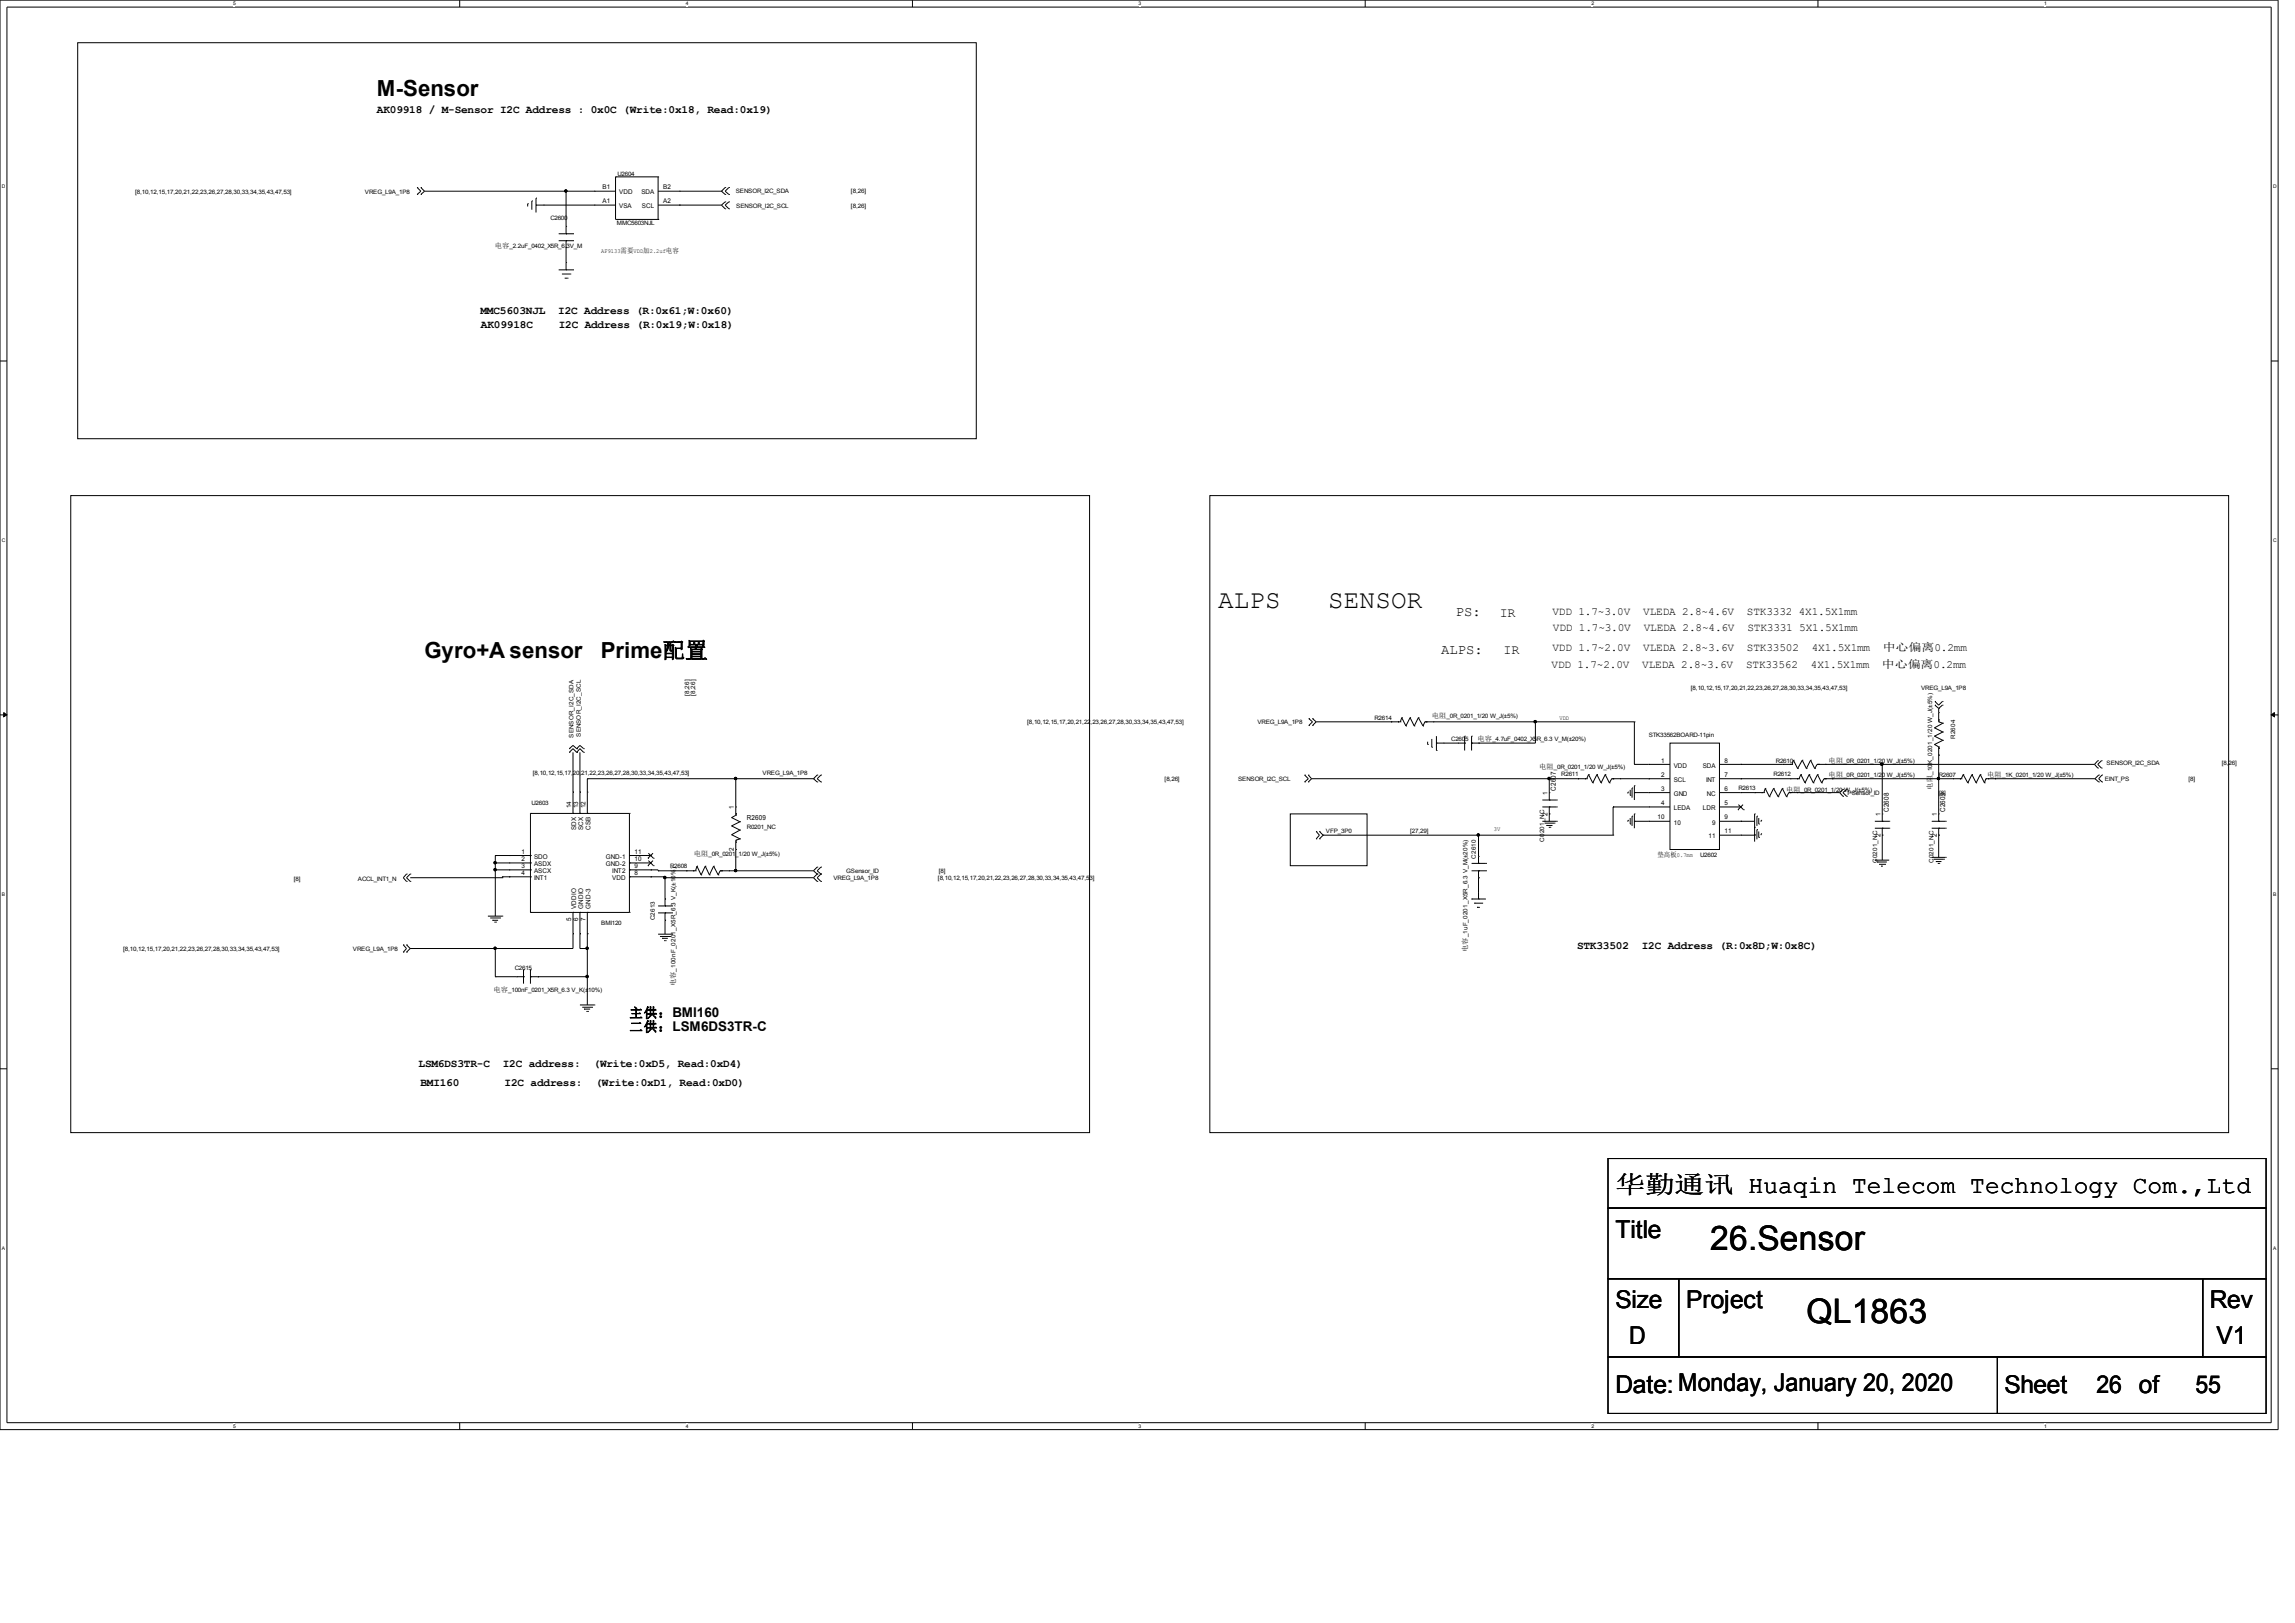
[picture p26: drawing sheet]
<svg xmlns="http://www.w3.org/2000/svg" width="420mm" height="297mm" viewBox="0 0 420 297" stroke-linecap="round" stroke-linejoin="round" font-family="sans-serif">
<defs><g id="words">
<g font-size="6.2">
<text x="313.1" y="228.8">26.Sensor</text>
<text x="330.7" y="242.1">QL1863</text>
</g>
<g font-size="4.7">
<text x="223" y="111.4">ALPS</text>
<text x="243.2" y="111.4">SENSOR</text>
</g>
<g font-size="4.5">
<text x="295.7" y="218.3">华勤通讯 Huaqin Telecom Technology Com.,Ltd</text>
<text x="295.7" y="226.5">Title</text>
<text x="295.7" y="239.5">Size</text>
<text x="308.7" y="239.5">Project</text>
<text x="404.5" y="239.5">Rev</text>
<text x="298.3" y="245.9">D</text>
<text x="405.8" y="245.9">V1</text>
<text x="295.7" y="255">Date: Monday, January 20, 2020</text>
<text x="366.9" y="255">Sheet</text>
<text x="383.8" y="255">26 of</text>
<text x="401.9" y="255">55</text>
</g>
<g font-size="4.1">
<text x="69" y="17.6">M-Sensor</text>
<text x="77.7" y="120.4">Gyro+A sensor</text>
<text x="110" y="120.4">Prime配置</text>
</g>
<g font-size="2.5">
<text x="266.5" y="112.7">PS:</text>
<text x="274.6" y="112.9">IR</text>
<text x="263.8" y="119.7">ALPS:</text>
<text x="275.3" y="119.7">IR</text>
<text x="115.2" y="186.2">主供：BMI160</text>
<text x="115.2" y="188.8">二供：LSM6DS3TR-C</text>
</g>
<g font-size="2">
<text x="69" y="20.6">AK09918 / M-Sensor I2C Address : 0x0C (Write:0x18, Read:0x19)</text>
<text x="88" y="57.4">MMC5603NJL</text>
<text x="88.1" y="60">AK09918C</text>
<text x="102.2" y="57.4">I2C Address (R:0x61;W:0x60)</text>
<text x="102.3" y="60">I2C Address (R:0x19;W:0x18)</text>
<text x="284.2" y="112.6">VDD 1.7~3.0V</text>
<text x="300.8" y="112.6">VLEDA 2.8~4.6V</text>
<text x="319.8" y="112.6">STK3332 4X1.5X1mm</text>
<text x="284.2" y="119.2">VDD 1.7~2.0V</text>
<text x="284.3" y="115.4">VDD 1.7~3.0V</text>
<text x="300.8" y="119.2">VLEDA 2.8~3.6V</text>
<text x="300.9" y="115.4">VLEDA 2.8~4.6V</text>
<text x="319.8" y="119.2">STK33502</text>
<text x="319.9" y="115.4">STK3331 5X1.5X1mm</text>
<text x="331.7" y="119.2">4X1.5X1mm</text>
<text x="344.7" y="119.2">中心偏离0.2mm</text>
<text x="284.1" y="122.3">VDD 1.7~2.0V</text>
<text x="300.7" y="122.3">VLEDA 2.8~3.6V</text>
<text x="319.7" y="122.3">STK33562</text>
<text x="331.5" y="122.3">4X1.5X1mm</text>
<text x="344.5" y="122.3">中心偏离0.2mm</text>
<text x="288.7" y="173.8">STK33502</text>
<text x="300.6" y="173.8">I2C Address (R:0x8D;W:0x8C)</text>
<text x="76.6" y="195.4">LSM6DS3TR-C</text>
<text x="92.1" y="195.4">I2C address:</text>
<text x="108.7" y="195.4">(Write:0xD5, Read:0xD4)</text>
<text x="77" y="198.7">BMI160</text>
<text x="92.4" y="198.7">I2C address:</text>
<text x="109" y="198.7">(Write:0xD1, Read:0xD0)</text>
</g>
<g font-size="1.3">
<text x="90.6" y="45.4">电容</text>
<text x="113.6" y="46.3">需要</text>
<text x="117.8" y="46.3">加</text>
<text x="121.9" y="46.3">电容</text>
<text x="262.1" y="131.4">电阻</text>
<text x="270.5" y="135.7">电容</text>
<text x="281.8" y="140.7">电阻</text>
<text x="334.8" y="139.7">电阻</text>
<text x="334.8" y="142.3">电阻</text>
<text x="363.8" y="142.3">电阻</text>
<text x="284.8" y="144.7" transform="rotate(-90 284.8 144.7)">C2607</text>
<text x="327" y="144.9">电阻</text>
<text x="345.8" y="148.6" transform="rotate(-90 345.8 148.6)">C2608</text>
<text x="353.7" y="144.6" transform="rotate(-90 353.7 144.6)">电阻</text>
<text x="356.1" y="148.6" transform="rotate(-90 356.1 148.6)">C2609</text>
<text x="136.7" y="150.1">R2609</text>
<text x="127" y="156.6">电阻</text>
<text x="303.4" y="156.8">垫高板</text>
<text x="268.6" y="174.3" transform="rotate(-90 268.6 174.3)">电容</text>
<text x="90.3" y="181.6">电容</text>
<text x="123.7" y="180.5" transform="rotate(-90 123.7 180.5)">电容</text>
</g>
<g font-size="1.2">
<text x="110.3" y="34.7">B1</text>
<text x="113.4" y="35.6">VDD</text>
<text x="117.4" y="35.6">SDA</text>
<text x="121.4" y="34.7">B2</text>
<text x="110.3" y="37.2">A1</text>
<text x="113.4" y="38.1">VSA</text>
<text x="117.5" y="38.1">SCL</text>
<text x="121.4" y="37.2">A2</text>
<text x="304.1" y="139.6">1</text>
<text x="304.1" y="142.2">2</text>
<text x="306.4" y="140.5">VDD</text>
<text x="306.4" y="143.1">SCL</text>
<text x="311.7" y="140.5">SDA</text>
<text x="312.3" y="143.1">INT</text>
<text x="315.7" y="142.2">7</text>
<text x="315.7" y="139.6">8</text>
<text x="104.6" y="147.9" transform="rotate(-90 104.6 147.9)">14</text>
<text x="105.8" y="147.9" transform="rotate(-90 105.8 147.9)">13</text>
<text x="107.2" y="147.9" transform="rotate(-90 107.2 147.9)">12</text>
<text x="134.4" y="148" transform="rotate(-90 134.4 148)">1</text>
<text x="283.3" y="149.3" transform="rotate(-90 283.3 149.3)">2</text>
<text x="283.3" y="145.5" transform="rotate(-90 283.3 145.5)">1</text>
<text x="303.4" y="150">10</text>
<text x="304.1" y="144.7">3</text>
<text x="304.1" y="147.3">4</text>
<text x="306.4" y="145.7">GND</text>
<text x="306.4" y="148.3">LEDA</text>
<text x="311.7" y="148.3">LDR</text>
<text x="312.5" y="145.7">NC</text>
<text x="315.7" y="147.3">5</text>
<text x="315.7" y="144.7">6</text>
<text x="315.7" y="150">9</text>
<text x="344.3" y="149.4" transform="rotate(-90 344.3 149.4)">1</text>
<text x="354.6" y="149.4" transform="rotate(-90 354.6 149.4)">1</text>
<text x="105.5" y="151.9" transform="rotate(-90 105.5 151.9)">SDX</text>
<text x="106.8" y="151.9" transform="rotate(-90 106.8 151.9)">SCX</text>
<text x="108.1" y="151.9" transform="rotate(-90 108.1 151.9)">CSB</text>
<text x="134.4" y="155.7" transform="rotate(-90 134.4 155.7)">2</text>
<text x="306.4" y="150.9">10</text>
<text x="312.8" y="153.4">11</text>
<text x="313.4" y="150.9">9</text>
<text x="315.7" y="152.5">11</text>
<text x="344.3" y="153.2" transform="rotate(-90 344.3 153.2)">2</text>
<text x="354.6" y="153.2" transform="rotate(-90 354.6 153.2)">2</text>
<text x="95.5" y="156.2">1</text>
<text x="95.5" y="157.6">2</text>
<text x="95.5" y="158.9">3</text>
<text x="95.5" y="160.1">4</text>
<text x="97.8" y="157.2">SDO</text>
<text x="97.8" y="158.5">ASDX</text>
<text x="97.8" y="159.8">ASCX</text>
<text x="97.8" y="161.1">INT1</text>
<text x="110.9" y="158.5">GND-2</text>
<text x="110.9" y="157.2">GND-1</text>
<text x="112.1" y="161.1">VDD</text>
<text x="112.1" y="159.8">INT2</text>
<text x="116.2" y="160.1">8</text>
<text x="116.2" y="158.9">9</text>
<text x="116.2" y="157.6">10</text>
<text x="116.2" y="156.2">11</text>
<text x="105.5" y="166.3" transform="rotate(-90 105.5 166.3)">VDDIO</text>
<text x="106.8" y="166.3" transform="rotate(-90 106.8 166.3)">GNDIO</text>
<text x="108.1" y="166.3" transform="rotate(-90 108.1 166.3)">GND-3</text>
<text x="104.6" y="168.6" transform="rotate(-90 104.6 168.6)">5</text>
<text x="105.8" y="168.6" transform="rotate(-90 105.8 168.6)">6</text>
<text x="107.2" y="168.6" transform="rotate(-90 107.2 168.6)">7</text>
</g>
<g font-size="1.1">
<text x="24.7" y="35.4">[8,10,12,15,17,20,21,22,23,26,27,28,30,33,34,35,43,47,53]</text>
<text x="66.8" y="35.4">VREG_L9A_1P8</text>
<text x="113" y="32.2">U2604</text>
<text x="134.7" y="35.3">SENSOR_I2C_SDA</text>
<text x="155.8" y="35.3">[8,26]</text>
<text x="100.8" y="40.2">C2600</text>
<text x="112.9" y="41.3">MMC5603NJL</text>
<text x="134.8" y="38.1">SENSOR_I2C_SCL</text>
<text x="155.8" y="38.1">[8,26]</text>
<text x="93.3" y="45.4">_2.2uF_0402_X5R_6.3V_M</text>
<text x="110.1" y="46.3">AF9133</text>
<text x="116" y="46.3">VDD</text>
<text x="119" y="46.3">2.2uf</text>
<text x="126.2" y="127.4" transform="rotate(-90 126.2 127.4)">[8,26]</text>
<text x="127.3" y="127.4" transform="rotate(-90 127.3 127.4)">[8,26]</text>
<text x="251.6" y="131.7">R2614</text>
<text x="264.8" y="131.4">_0R_0201_1/20 W_J(±5%)</text>
<text x="285.5" y="131.9">VDD</text>
<text x="309.5" y="126.4">[8,10,12,15,17,20,21,22,23,26,27,28,30,33,34,35,43,47,53]</text>
<text x="351.7" y="126.4">VREG_L9A_1P8</text>
<text x="105" y="135" transform="rotate(-90 105 135)">SENSOR_I2C_SDA</text>
<text x="106.3" y="134.8" transform="rotate(-90 106.3 134.8)">SENSOR_I2C_SCL</text>
<text x="188" y="132.4">[8,10,12,15,17,20,21,22,23,26,27,28,30,33,34,35,43,47,53]</text>
<text x="230.2" y="132.4">VREG_L9A_1P8</text>
<text x="265.7" y="135.7">C2605</text>
<text x="273.2" y="135.7">_4.7uF_0402_X5R_6.3 V_M(±20%)</text>
<text x="301.8" y="134.8">STK33562BOARD-11pin</text>
<text x="358" y="135.2" transform="rotate(-90 358 135.2)">R2604</text>
<text x="97.5" y="141.9">[8,10,12,15,17,20,21,22,23,26,27,28,30,33,34,35,43,47,53]</text>
<text x="139.6" y="141.9">VREG_L9A_1P8</text>
<text x="213.2" y="142.9">[8,26]</text>
<text x="226.7" y="142.9">SENSOR_I2C_SCL</text>
<text x="284.5" y="140.7">_0R_0201_1/20 W_J(±5%)</text>
<text x="285.8" y="142">R2611</text>
<text x="324.7" y="142">R2612</text>
<text x="325.1" y="139.7">R2610</text>
<text x="337.5" y="139.7">_0R_0201_1/20 W_J(±5%)</text>
<text x="337.5" y="142.3">_0R_0201_1/20 W_J(±5%)</text>
<text x="353.7" y="141.8" transform="rotate(-90 353.7 141.8)">_10</text>
<text x="353.7" y="139.8" transform="rotate(-90 353.7 139.8)">K_0201_1/20 W_J(±5%)</text>
<text x="354.9" y="142.3">R2607</text>
<text x="366.5" y="142.3">_1K_0201_1/20 W_J(±5%)</text>
<text x="385.3" y="142.9">EINT_PS</text>
<text x="385.7" y="140">SENSOR_I2C_SDA</text>
<text x="400.6" y="142.9">[8]</text>
<text x="406.7" y="140">[8,26]</text>
<text x="97.3" y="147.3">U2603</text>
<text x="318.3" y="144.6">R2613</text>
<text x="329.7" y="144.9">_0R_0201_1/20 W_J(±5%)</text>
<text x="338.2" y="145.6">PSensor_ID</text>
<text x="355" y="145.6">[8]</text>
<text x="136.7" y="151.8">R0201_NC</text>
<text x="242.7" y="152.4">VFP_3P0</text>
<text x="258.1" y="152.4">[27,29]</text>
<text x="273.5" y="152.1">3V</text>
<text x="282.7" y="154" transform="rotate(-90 282.7 154)">C0201_NC</text>
<text x="53.8" y="161.2">[8]</text>
<text x="65.5" y="161.2">ACCL_INT1_N</text>
<text x="122.7" y="158.9">R2608</text>
<text x="129.7" y="156.6">_0R_0201_1/20 W_J(±5%)</text>
<text x="152.6" y="161.1">VREG_L9A_1P8</text>
<text x="154.9" y="159.8">GSensor_ID</text>
<text x="171.7" y="161.1">[8,10,12,15,17,20,21,22,23,26,27,28,30,33,34,35,43,47,53]</text>
<text x="171.9" y="159.8">[8]</text>
<text x="270.2" y="157.2" transform="rotate(-90 270.2 157.2)">C2610</text>
<text x="307" y="156.8">0.7mm</text>
<text x="311.2" y="156.9">U2602</text>
<text x="343.7" y="157.9" transform="rotate(-90 343.7 157.9)">C0201_NC</text>
<text x="354" y="157.9" transform="rotate(-90 354 157.9)">C0201_NC</text>
<text x="110.1" y="169.4">BMI120</text>
<text x="119.9" y="168.4" transform="rotate(-90 119.9 168.4)">C2613</text>
<text x="268.6" y="171.6" transform="rotate(-90 268.6 171.6)">_1uF_0201_X5R_6.3 V_M(±20%)</text>
<text x="22.5" y="174">[8,10,12,15,17,20,21,22,23,26,27,28,30,33,34,35,43,47,53]</text>
<text x="64.6" y="174">VREG_L9A_1P8</text>
<text x="94.2" y="177.6">C2615</text>
<text x="123.7" y="177.8" transform="rotate(-90 123.7 177.8)">_100nF_0201_X5R_6.3 V_K(±10%)</text>
<text x="93" y="181.6">_100nF_0201_X5R_6.3 V_K(±10%)</text>
</g>
<g font-size=".9">
<text x="42.7" y="1">5</text>
<text x="125.6" y="1">4</text>
<text x="208.4" y="1">3</text>
<text x="291.3" y="1">2</text>
<text x="374.2" y="1">1</text>
<text x=".3" y="34.4">D</text>
<text x="416.1" y="34.4">D</text>
<text x=".3" y="99.2">C</text>
<text x="416.1" y="99.2">C</text>
<text x=".3" y="163.9">B</text>
<text x="416.1" y="163.9">B</text>
<text x=".3" y="228.7">A</text>
<text x="416.1" y="228.7">A</text>
<text x="42.7" y="261.3">5</text>
<text x="125.6" y="261.3">4</text>
<text x="208.4" y="261.3">3</text>
<text x="291.3" y="261.3">2</text>
<text x="374.2" y="261.3">1</text>
</g>
</g></defs>
<path d="M0 0h417.1v261.6h-417.1zM1.3 1.3h414.5v259.1h-414.5z" fill="none" stroke="#000" stroke-width=".18"/>
<g fill="#fff">
<path d="M42.7 .2h.3v.9h-.3z"/>
<path d="M42.7 260.5h.3v1h-.3z"/>
</g>
<path d="M84.2 0v1.3M84.2 260.4v1.2" fill="none" stroke="#000" stroke-width=".18"/>
<g fill="#fff">
<path d="M125.6 .2h.3v.9h-.3z"/>
<path d="M125.6 260.5h.3v1h-.3z"/>
</g>
<path d="M167 0v1.3M167 260.4v1.2" fill="none" stroke="#000" stroke-width=".18"/>
<g fill="#fff">
<path d="M208.4 .2h.4v.9h-.4z"/>
<path d="M208.4 260.5h.4v1h-.4z"/>
</g>
<path d="M249.9 0v1.3M249.9 260.4v1.2" fill="none" stroke="#000" stroke-width=".18"/>
<g fill="#fff">
<path d="M291.3 .2h.4v.9h-.4z"/>
<path d="M291.3 260.5h.4v1h-.4z"/>
</g>
<path d="M332.8 0v1.3M332.8 260.4v1.2" fill="none" stroke="#000" stroke-width=".18"/>
<g fill="#fff">
<path d="M374.2 .2h.4v.9h-.4z"/>
<path d="M374.2 260.5h.4v1h-.4z"/>
<path d="M.3 33.6h.5v1h-.5z"/>
<path d="M416.1 33.6h.5v1h-.5z"/>
<path d="M.3 98.4h.5v.9h-.5z"/>
<path d="M416.1 98.4h.5v.9h-.5z"/>
</g>
<path d="M0 66.1h1.3M415.8 66.1h1.3" fill="none" stroke="#000" stroke-width=".18"/>
<g fill="#fff">
<path d="M.3 163.2h.5v.9h-.5z"/>
<path d="M416.1 163.2h.5v.9h-.5z"/>
</g>
<path d="M0 130.8h1.3M415.8 130.8h1.3" fill="none" stroke="#000" stroke-width=".18"/>
<path d="M.7 130.4l.6 .4-.6 .4zM415.8 130.8l.6-.4v.8z" fill="#000" stroke="#000" stroke-width=".18"/>
<g fill="#fff">
<path d="M.3 228h.5v.9h-.5z"/>
<path d="M416.1 228h.5v.9h-.5z"/>
</g>
<g fill="none" stroke="#000" stroke-width=".18">
<path d="M14.2 7.8h164.5v72.5h-164.5zM76.4 35.6h.1M76.4 34.3h.1M76.4 34.3l.6 .7-.6 .6M77 34.3h.1M77 35.6h.1M77 34.3l.7 .7M77.7 35l-.7 .6M77.7 35h35M96.6 37.3h.1M96.6 37.3v.5M97.4 36.8h.1"/>
<path d="M97.4 36.8v1.6M98.1 37.5h.1M98.1 36.3h.1M98.1 37.5h14.6M98.1 36.3v2.6M99.5 37.5h.1M103.6 35h.1M103.6 35v7.8M108.8 35h.1M108.8 37.5h.1M112.7 32.4h.1M112.7 32.4v7.8h7.8"/>
<path d="M112.7 32.4h7.8M120.5 32.4h.1M120.5 37.5h11.6M120.5 32.4v7.8M120.5 35h11.6M124.4 37.5h.1M124.4 35h.1M132.1 35h.1M132.1 37.5l.7 .7M132.1 35l.7 .6M132.8 38.2h.1M132.8 36.9h.1"/>
<path d="M132.8 34.3h.1M132.8 35.6h.1M132.8 36.9l-.7 .6M132.8 34.3l-.7 .7M133.4 36.9h.1M133.4 38.2h.1M133.4 35.6h.1M133.4 34.3h.1M133.4 36.9l-.6 .6 .6 .7M133.4 34.3l-.6 .7 .6 .6M102.3 49.4h2.6M102.3 44.1h2.6"/>
<path d="M102.3 42.8h2.6M102.9 50.2h1.5M103.4 50.9h.5M103.6 49.4h.1M103.6 44.1h.1M103.6 42.8h.1M103.6 45.3h.1M103.6 41.4h.1M103.6 48h.1M103.6 44.1v5.3M103.9 50.9h.1M104.4 50.2h.1"/>
<path d="M104.9 49.4h.1M104.9 44.1h.1M104.9 42.8h.1M120.5 40.2h.1M13 90.7h186.5v116.6h-186.5zM221.5 90.7h186.5v116.6h-186.5zM104.2 137h.1M104.2 137.7h.1M104.2 137l.7-.6 .7 .6M104.2 137.7l.7-.7 .7 .7M104.9 137.7v11.2M105.6 137h.1"/>
<path d="M105.6 137.7h.1M105.6 137l.6-.6 .6 .6M105.6 137.7l.6-.7 .6 .7M106.2 137.7v11.2M106.8 137h.1M106.8 137.7h.1M239.6 131.5h.1M239.6 132.8h.1M239.6 131.5l.7 .6-.7 .7M240.3 132.8h.1M240.3 131.5h.1M240.3 131.5l.7 .6"/>
<path d="M241 132.1l-.7 .7M241 132.1h15.4M254.7 132.1h.1M255.9 132.1h.1M256.4 132.1h.1M256.6 131.3h.1M256.6 131.3l-.2 .8M256.6 131.3l.8 1.6M257.4 132.9h.1M258.1 131.3h.1M258.1 131.3l-.7 1.6M258.1 131.3l.8 1.6"/>
<path d="M258.9 132.9h.1M259.7 131.3h.1M259.7 131.3l-.8 1.6M259.7 131.3l.8 1.6M260.5 132.9h.1M260.9 132.1h.1M260.9 132.1h38.3M260.9 132.1l-.4 .8M261.1 132.1h.1M261.4 136.3h.1M261.4 135.7v.6M262.1 136.8h.1"/>
<path d="M262.1 135.2v1.6M262.4 132.1h.1M263 136h.1M263 137.4h.1M263 136h5.1M263 134.7v2.7M264.2 136h.1M266.9 136h.1M268.1 134.7h.1M268.1 136h.1M268.1 134.7v2.7M269.4 136h.1"/>
<path d="M269.4 134.7h.1M269.4 134.7v2.7M270.7 136h.1M281.1 132.1h.1M281.1 132.1v3.9h-11.7M299.2 132.1h.1M299.2 139.9h.1M299.2 132.1v7.8M299.2 139.9h6.5M301.8 139.9h.1M305.7 136h9.1v19.5h-9.1zM314.8 139.9h13.3"/>
<path d="M318.7 139.9h.1M326.4 139.9h.1M327.7 139.9h.1M328.1 139.9h.1M328.3 139.1h.1M328.3 139.1l-.2 .8M328.3 139.1l.8 1.6M329.9 139.1h.1M329.9 139.1l-.8 1.6M329.9 139.1l.8 1.6M331.5 139.1h.1M331.5 139.1l-.8 1.6"/>
<path d="M331.5 139.1l.7 1.6M332.7 139.9h.1M332.7 139.9h50.8M332.7 139.9l-.5 .8M332.9 139.9h.1M334.2 139.9h.1M344.6 139.9h.1M344.6 139.9v10.4M354.2 133.2h.1M354.2 134.7h.1M354.2 136.3h.1M354.2 133.2l1.5 .8"/>
<path d="M354.2 134.7l1.5 .8M354.2 136.3l.7 .4M354.2 128.4h.1M354.2 129.1h.1M354.2 128.4l.7 .7 .7-.7M354.2 129.1l.7 .6M354.9 131.8h.1M354.9 136.9h.1M354.9 132.1h.1M354.9 136.7h.1M354.9 138.2h.1M354.9 130.4h.1"/>
<path d="M354.9 129.7h.1M354.9 129.7v2.4M354.9 136.7v13.6M354.9 132.1l.8 .3M355.6 128.4h.1M355.6 129.1h.1M355.6 129.1l-.7 .6M355.7 132.4h.1M355.7 134h.1M355.7 135.5h.1M355.7 132.4l-1.5 .8M355.7 134l-1.5 .7"/>
<path d="M355.7 135.5l-1.5 .8M383.5 139.9l.5 .7M384 139.2h.1M384 139.2l-.5 .7M384.7 139.2h.1M384.7 139.2l-.7 .7 .7 .7M74.4 160h.1M74.4 160l-.6 .6 .6 .7M75.1 160h.1M75.1 160l-.7 .6 .7 .7M90.7 157.9h.1M90.7 159.2h.1"/>
<path d="M90.7 156.6h.1M90.7 156.6h6.4M90.7 157.9h6.4M90.7 159.2h6.4M90.7 156.6v11.1M93.2 156.6h.1M93.2 157.9h.1M93.2 159.2h.1M97.1 159.2h.1M97.1 157.9h.1M97.1 156.6h.1M97.1 148.9h.1"/>
<path d="M97.1 148.9v18.1M97.1 148.9h18.1M104.9 148.9h.1M104.9 145h.1M106.2 148.9h.1M106.2 145h.1M107.5 148.9h.1M107.5 145h.1M107.5 142.5h.1M107.5 142.5h41.4M107.5 142.5v6.4M115.2 156.6h.1"/>
<path d="M115.2 157.9h.1M115.2 159.2h.1M115.2 148.9h.1M115.2 159.2h5.3v.2M115.2 148.9v18.1M115.2 156.6h3.9M115.2 157.9h3.9M118.6 158.4h.1M118.6 157.1h.1M118.7 157.5l.9 .9M118.7 156.2l.9 .9M119.1 159.2h.1"/>
<path d="M119.1 157.9h.1M119.1 156.6h.1M119.5 157.5l-.9 .9M119.5 156.2l-.9 .9M119.6 158.4h.1M119.6 157.1h.1M120.5 159.4h.1M120.5 159.4h6.8M125.6 159.4h.1M126.9 159.4h.1M127.3 159.4h.1M127.6 158.5h.1"/>
<path d="M127.6 158.5l-.3 .9M127.6 158.5l.8 1.6M129.1 158.5h.1M129.1 158.5l-.7 1.6M129.1 158.5l.8 1.6M130.6 158.5h.1M130.6 158.5l-.7 1.6M130.6 158.5l.9 1.6M131.8 159.4h.1M131.8 159.4h17.1M131.8 159.4l-.3 .7M132.1 159.4h.1"/>
<path d="M133.4 159.4h.1M133.9 152.8h.1M133.9 151.2h.1M133.9 149.6h.1M133.9 152.8l1.6 .7M133.9 151.2l1.6 .7M133.9 149.6l1.6 .8M134.7 154.1h.1M134.7 149h.1M134.7 153.8h.1M134.7 149.2h.1M134.7 147.7h.1"/>
<path d="M134.7 155.5h.1M134.7 159.4h.1M134.7 142.5h.1M134.7 142.5v6.7M134.7 153.8v5.6M134.7 149.2l-.8 .4M135.5 153.5h.1M135.5 151.9h.1M135.5 150.4h.1M135.5 153.5l-.8 .3M135.5 151.9l-1.6 .9M135.5 150.4l-1.6 .8"/>
<path d="M148.9 142.5h.1M148.9 142.5l.7 .6M148.9 159.4l.7 .6M149.6 160h.1M149.6 141.8h.1M149.6 143.1h.1M149.6 158.7h.1M149.6 160l-.7 .6M149.6 141.8l-.7 .7M149.6 158.7l-.7 .7M150.3 160h.1M150.3 143.1h.1"/>
<path d="M150.3 141.8h.1M150.3 158.7h.1M150.3 160l-.7 .6 .7 .7M150.3 141.8l-.7 .7 .7 .6M150.3 158.7l-.7 .7 .7 .6M236.2 149h14.1v9.4h-14.1zM238.8 141.8h.1M238.8 143.1h.1M238.8 141.8l.7 .7-.7 .6M239.5 143.1h.1M239.5 141.8h.1M239.5 141.8l.6 .7"/>
<path d="M240.1 142.5l-.6 .6M240.1 142.5h50.4M241 153.5h.1M241 152.2h.1M241 152.2l.6 .7-.6 .6M241.6 152.2h.1M241.6 153.5h.1M241.6 152.2l.6 .7M242.2 152.9h.1M242.2 152.9l-.6 .6M242.2 152.9h53.1M269.4 158h2.6"/>
<path d="M269.4 159.4h2.6M270.7 158h.1M270.7 159.4h.1M270.7 156.7h.1M270.7 152.9h.1M270.7 152.9v5.1M270.7 159.4v5.1M272 158h.1M272 159.4h.1M282.4 150.3h2.6M282.4 147.7h2.6M282.4 146.4h2.6"/>
<path d="M282.8 150.7h1.8M283.1 151.1h.1M283.1 151.1h1.1M283.5 151.4h.3M283.6 146.4h.1M283.6 147.7h.1M283.6 145.1h.1M283.6 149h.1M283.6 142.5h.1M283.6 142.5v3.9M283.6 147.7v2.6M283.8 151.4h.1"/>
<path d="M284.6 150.7h.1M285 150.3h.1M285 146.4h.1M285 147.7h.1M288.9 142.5h.1M290.2 142.5h.1M290.5 142.5h.1M290.8 141.8h.1M290.8 141.8l-.3 .7M290.8 141.8l.8 1.5M291.6 143.3h.1M292.4 141.8h.1"/>
<path d="M292.4 141.8l-.8 1.5M292.4 141.8l.7 1.5M293.1 143.3h.1M293.9 141.8h.1M293.9 141.8l-.8 1.5M293.9 141.8l.7 1.5M294.6 143.3h.1M295.1 142.5h.1M295.1 142.5h10.6M295.1 142.5l-.5 .8M295.3 142.5h.1M295.3 147.7h.1"/>
<path d="M295.3 152.9h.1M295.3 147.7h10.4M295.3 147.7v5.2M296.6 142.5h.1M298 145h.1M298 150.1h.1M298 145v.2M298 150.1v.3M298.4 145.6h.1M298.4 150.8h.1M298.4 144.6v1M298.4 149.7v1.1"/>
<path d="M298.8 144.2h.1M298.8 149.4h.1M298.8 144.2v1.8M298.8 149.4v1.8M299.2 143.8h.1M299.2 149h.1M299.2 150.3h.1M299.2 145.1h.1M299.2 143.8v2.6M299.2 149v2.6M299.2 150.3h6.5M299.2 145.1h6.5"/>
<path d="M301.8 142.5h.1M301.8 145.1h.1M301.8 147.7h.1M301.8 150.3h.1M314.8 150.3h6.4M314.8 142.5h14.6M314.8 145.1h8.1M314.8 147.7h3.9M314.8 152.9h6.4M318.2 148.2h.1M318.3 147.3l.9 .9M318.7 147.7h.1"/>
<path d="M318.7 145.1h.1M318.7 142.5h.1M318.7 150.3h.1M318.7 152.9h.1M319.1 147.3l-.9 .9M319.2 148.2h.1M321.2 149h.1M321.2 151.4h.1M321.2 145.1h.1M321.2 152.8h.1M321.2 152.9h.1M321.2 149v5"/>
<path d="M321.6 149.4h.1M321.6 151.8h.1M321.6 149.4v1.8M321.6 151.8v1.8M322 150.8h.1M322 153.3h.1M322 149.7v1.1M322 152.2v1.1M322.4 150.1h.1M322.4 152.6h.1M322.4 150.1v.3M322.4 152.6v.3"/>
<path d="M322.5 145.1h.1M322.9 145.1h.1M323.2 144.3h.1M323.2 144.3l-.3 .8M323.2 144.3l.7 1.5M323.9 145.8h.1M324.7 144.3h.1M324.7 144.3l-.8 1.5M324.7 144.3l.8 1.5M325.5 145.8h.1M326.3 144.3h.1M326.3 144.3l-.8 1.5"/>
<path d="M326.3 144.3l.8 1.5M327.1 145.8h.1M327.5 145.1h.1M327.5 145.1h9.3M327.5 145.1l-.4 .7M327.7 145.1h.1M327.7 142.5h.1M329 145.1h.1M329 142.5h.1M329.1 140.7h.1M329.4 142.5h.1M329.7 141.8h.1"/>
<path d="M329.7 141.8l-.3 .7M329.7 141.8l.8 1.5M330.5 143.3h.1M330.7 140.7h.1M331.2 141.8h.1M331.2 141.8l.8 1.5M331.2 141.8l-.7 1.5M332 143.3h.1M332.2 140.7h.1M332.7 141.8h.1M332.7 141.8l-.7 1.5M332.7 141.8l.8 1.5"/>
<path d="M333.5 143.3h.1M333.9 142.5h.1M333.9 142.5h25.2M333.9 142.5l-.4 .8M334.2 142.5h.1M335.4 142.5h.1M336.8 145.1l.6 .6M337.4 145.7h.1M337.4 144.5h.1M337.4 144.5l-.6 .6M338.1 144.5h.1M338.1 145.7h.1"/>
<path d="M338.1 144.5l-.7 .6 .7 .6M343.2 157.4h.1M343.2 150.3h2.7M343.2 157.4h2.7M343.2 151.6h2.7M343.7 157.8h.1M343.7 157.8h1.7M344 158.2h1.1M344.4 158.5h.1M344.4 158.5h.3M344.6 150.3h.1M344.6 151.6h.1"/>
<path d="M344.6 149h.1M344.6 152.9h.1M344.6 151.6v5.8M345.1 158.2h.1M345.9 150.3h.1M345.9 151.6h.1M353.7 150.3h2.5M353.7 156.9h2.5M353.7 151.6h2.5M354 157.3h1.9M354.4 157.7h.1M354.4 157.7h1"/>
<path d="M354.8 158h.2M354.9 150.3h.1M354.9 151.6h.1M354.9 149h.1M354.9 152.9h.1M354.9 142.5h.1M354.9 151.6v5.3M355 158h.1M355.9 157.3h.1M356.2 156.9h.1M356.2 150.3h.1M356.2 151.6h.1"/>
<path d="M357.5 142.5h.1M358.8 142.5h.1M359.1 142.5h.1M359.4 141.8h.1M359.4 141.8l.9 1.5M359.4 141.8l-.3 .7M360.3 143.3h.1M361 141.8h.1M361 141.8l.8 1.5M361 141.8l-.7 1.5M361.8 143.3h.1M362.5 141.8h.1"/>
<path d="M362.5 141.8l.8 1.5M362.5 141.8l-.7 1.5M363.3 143.3h.1M363.6 142.5h.1M363.6 142.5h19.9M363.6 142.5l-.3 .8M364 142.5h.1M365.3 142.5h.1M383.5 142.5l.7 .6M384 140.6h.1M384.2 141.8h.1M384.2 143.1h.1"/>
<path d="M384.2 141.8l-.7 .7M384.7 140.6h.1M384.8 143.1h.1M384.8 141.8h.1M384.8 141.8l-.6 .7 .6 .6M73.8 172.9h.1M73.8 174.3h.1M73.8 172.9l.6 .7-.6 .7M74.4 161.3h.1M74.4 174.3h.1M74.4 172.9h.1M74.4 172.9l.7 .7"/>
<path d="M75.1 161.3h.1M75.1 173.6h.1M75.1 173.6l-.7 .7M75.1 160.6h16.8M89.3 167.7h2.6M89.7 168h1.8M90.2 168.4h.1M90.2 168.4h1M90.5 168.8h.3M90.7 178.8h.1M90.7 173.6h.1M90.7 178.8h5.1"/>
<path d="M90.7 173.6v5.2M90.8 168.8h.1M91.5 168h.1M91.9 167.7h.1M91.9 160.6h.1M91.9 160.5h.1M91.9 160.5h5.2M91.9 160.5v.1M93.2 160.5h.1M94.6 178.8h.1M95.8 177.5h.1M95.8 178.8h.1"/>
<path d="M95.8 177.5v2.5M97.1 178.8h.1M97.1 177.5h.1M97.1 160.5h.1M97.1 167h.1M97.1 177.5v2.5M97.1 178.8h10.4M97.1 167h18.1M98.5 178.8h.1M104.9 167h.1M104.9 170.9h.1M104.9 167v6.6h-29.8"/>
<path d="M106.2 167h.1M106.2 170.9h.1M106.2 173.6h.1M106.2 167v6.6M106.2 173.6h1.3M107.5 167h.1M107.5 170.9h.1M107.5 178.8h.1M107.5 173.6h.1M107.5 167v16.9M115.2 160.5h.1M115.2 167h.1"/>
<path d="M115.2 160.5h6.6v5.3M119.1 160.5h.1M120.5 171h2.5M120.5 167.1h2.5M120.5 165.8h2.5M120.8 171.4h1.9M121.2 171.7h.1M121.2 171.7h1.1M121.6 172.2h.2M121.8 167.1h.1M121.8 165.8h.1M121.8 168.4h.1"/>
<path d="M121.8 164.5h.1M121.8 160.6h.1M121.8 167.1v3.9M121.8 160.6h27.1M121.8 172.2h.1M122.7 171.4h.1M123 171h.1M123 167.1h.1M123 165.8h.1M128.4 160.1h.1M129.9 160.1h.1M131.5 160.1h.1"/>
<path d="M148.9 160.6l.7 .7M149.6 161.3h.1M150.3 161.3h.1M269.4 164.5h.1M269.4 164.5h2.6M269.9 165.3h.1M269.9 165.3h1.6M270.4 166.1h.1M270.4 166.1h.5M270.7 164.5h.1M270.7 160.6h.1M0 195.6h1.3"/>
<path d="M106.2 183.9h2.6M106.6 184.3h1.8M106.9 184.7h.1M106.9 184.7h1.1M107.4 185.1h.2M107.6 185.1h.1M108.4 184.3h.1M108.8 183.9h.1M415.8 195.6h1.3M294.4 212h120.5v9.1h-120.5zM294.4 221.1h120.5v12.9h-120.5zM294.4 234h12.9v14.4h-12.9z"/>
<path d="M307.3 234h96v14.4h-96zM403.3 234h11.6v14.4h-11.6zM294.4 248.4h71.3v10.3h-71.3zM365.7 248.4h49.2v10.3h-49.2z"/>
</g>
<g fill="#000" stroke="#000" stroke-width=".18">
<path d="M344.3 139.7h.4v.3h-.4z" fill-rule="evenodd"/>
<path d="M344.3 139.7h.4v.3h-.4z" fill-rule="evenodd"/>
<circle cx="103.6" cy="35" r=".21"/>
<circle cx="281.1" cy="132.1" r=".21"/>
<circle cx="90.6" cy="157.9" r=".21"/>
<circle cx="90.6" cy="159.2" r=".21"/>
<circle cx="134.7" cy="142.5" r=".21"/>
<circle cx="134.7" cy="159.3" r=".21"/>
<circle cx="270.6" cy="152.8" r=".21"/>
<circle cx="283.6" cy="142.5" r=".21"/>
<circle cx="354.9" cy="142.5" r=".21"/>
<circle cx="90.6" cy="173.6" r=".21"/>
<circle cx="107.5" cy="173.6" r=".21"/>
<circle cx="107.5" cy="178.7" r=".21"/>
<circle cx="121.7" cy="160.6" r=".21"/>
</g>
<use href="#words"/>
</svg>
